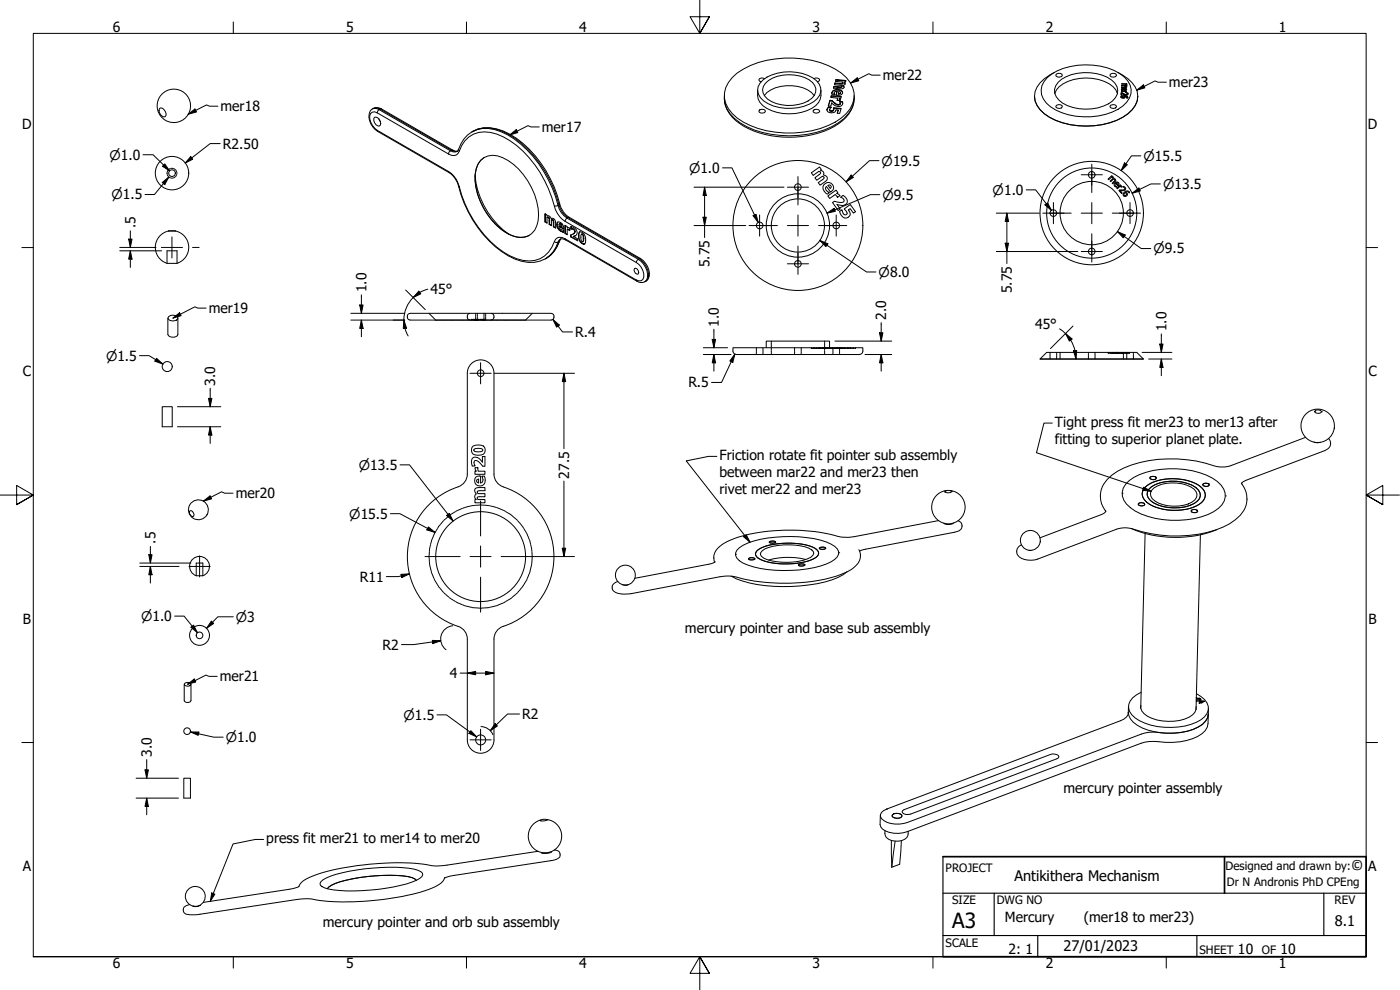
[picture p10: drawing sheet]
<svg xmlns="http://www.w3.org/2000/svg" width="420mm" height="297mm" viewBox="0 0 420 297" stroke-linecap="round" stroke-linejoin="round" font-family="sans-serif">
<defs><g id="words">
<text font-size="6.3" x="285.8" y="278.5">A3</text>
<g font-size="4.4">
<text x="405.5" y="261">©</text>
<text x="304.5" y="264.3">Antikithera Mechanism</text>
<text x="400.6" y="277.8">8.1</text>
<text x="319.2" y="285.4">27/01/2023</text>
</g>
<g font-size="4.2">
<text x="33.9" y="9.6">6</text>
<text x="103.8" y="9.6">5</text>
<text x="173.9" y="9.6">4</text>
<text x="243.8" y="9.6">3</text>
<text x="313.9" y="9.6">2</text>
<text x="383.8" y="9.6">1</text>
<text x="265" y="24.1">mer22</text>
<text x="350.8" y="26.2">mer23</text>
<text x="66.2" y="33.4">mer18</text>
<text x="6.6" y="38.7">D</text>
<text x="162.6" y="39.6">mer17</text>
<text x="410.5" y="38.7">D</text>
<text x="66.9" y="44.6">R2.50</text>
<text x="40.6" y="68.4" transform="rotate(-90 40.6 68.4)">.5</text>
<text x="213" y="80.2" transform="rotate(-90 213 80.2)">5.75</text>
<text x="110" y="87.7" transform="rotate(-90 110 87.7)">1.0</text>
<text x="129.2" y="88.1">45°</text>
<text x="303.7" y="88" transform="rotate(-90 303.7 88)">5.75</text>
<text x="62.7" y="94">mer19</text>
<text x="266" y="96" transform="rotate(-90 266 96)">2.0</text>
<text x="172.6" y="101.1">R.4</text>
<text x="215.8" y="98" transform="rotate(-90 215.8 98)">1.0</text>
<text x="310.6" y="98.6">45°</text>
<text x="350.1" y="99.4" transform="rotate(-90 350.1 99.4)">1.0</text>
<text x="6.8" y="112.9">C</text>
<text x="410.7" y="112.9">C</text>
<text x="64.6" y="115.7" transform="rotate(-90 64.6 115.7)">3.0</text>
<text x="206.6" y="116.2">R.5</text>
<text x="316.6" y="128.1">Tight press fit mer23 to mer13 after</text>
<text x="316.6" y="133.1">fitting to superior planet plate.</text>
<text x="170.8" y="143.6" transform="rotate(-90 170.8 143.6)">27.5</text>
<text x="215.9" y="138.1">Friction rotate fit pointer sub assembly</text>
<text x="215.9" y="143.1">between mar22 and mer23 then</text>
<text x="70.7" y="149.5">mer20</text>
<text x="215.9" y="148.2">rivet mer22 and mer23</text>
<text x="46.7" y="163.1" transform="rotate(-90 46.7 163.1)">.5</text>
<text x="108" y="174.5">R11</text>
<text x="6.9" y="187.2">B</text>
<text x="205.6" y="189.9">mercury pointer and base sub assembly</text>
<text x="410.7" y="187.2">B</text>
<text x="114.8" y="195">R2</text>
<text x="135" y="203.5">4</text>
<text x="66" y="204.5">mer21</text>
<text x="156.7" y="215.8">R2</text>
<text x="45.6" y="227.1" transform="rotate(-90 45.6 227.1)">3.0</text>
<text x="319.2" y="237.9">mercury pointer assembly</text>
<text x="79.9" y="253.1">press fit mer21 to mer14 to mer20</text>
<text x="6.8" y="261.4">A</text>
<text x="410.6" y="261.4">A</text>
<text x="96.9" y="278">mercury pointer and orb sub assembly</text>
<text x="301.6" y="276.6">Mercury</text>
<text x="325.3" y="276.6">(mer18 to mer23)</text>
<text x="302.7" y="286.3">2: 1</text>
<text x="371.5" y="286.2">10</text>
<text x="384.3" y="286.2">10</text>
<text x="33.9" y="290.5">6</text>
<text x="103.8" y="290.5">5</text>
<text x="173.9" y="290.5">4</text>
<text x="243.8" y="290.5">3</text>
<text x="313.9" y="290.5">2</text>
<text x="383.8" y="290.5">1</text>
</g>
<g font-size="4">
<text x="32.9" y="47.9">⌀1.0</text>
<text x="206.8" y="51.8">⌀1.0</text>
<text x="264.6" y="49.7">⌀19.5</text>
<text x="343.2" y="48.2">⌀15.5</text>
<text x="33.4" y="59.8">⌀1.5</text>
<text x="264.8" y="59.9">⌀9.5</text>
<text x="297.9" y="58.4">⌀1.0</text>
<text x="349" y="56.7">⌀13.5</text>
<text x="346.2" y="76.1">⌀9.5</text>
<text x="263.7" y="83.1">⌀8.0</text>
<text x="31.8" y="108.2">⌀1.5</text>
<text x="107.7" y="140.9">⌀13.5</text>
<text x="104.8" y="155.6">⌀15.5</text>
<text x="42.3" y="186.3">⌀1.0</text>
<text x="70.8" y="186.5">⌀3</text>
<text x="121.1" y="215.9">⌀1.5</text>
<text x="67.8" y="222.7">⌀1.0</text>
</g>
<g font-size="3.5">
<text x="283.8" y="261.7">PROJECT</text>
<text x="367.8" y="261">Designed and drawn by:</text>
<text x="368.2" y="266">Dr N Andronis PhD CPEng</text>
<text x="285.8" y="271.3">SIZE</text>
<text x="299.1" y="271.3">DWG NO</text>
<text x="400.5" y="271.3">REV</text>
<text x="283.8" y="284">SCALE</text>
<text x="360" y="286.2">SHEET</text>
<text x="378.7" y="286.2">OF</text>
</g>
</g></defs>
<!-- layer: Hidden (ANSI) -->
<g fill="none" stroke="#000" stroke-width=".3">
<path d="M50.2 51.7v.6M50.2 52.4l.3 .5M50.5 51l-.3 .5M50.6 53.1l.5 .3M51.1 50.6l-.5 .3M51.3 53.4h.6M51.3 50.5h.6M52.1 50.6l.5 .3M52.6 53.1l-.5 .3M52.7 51l.3 .5M53 52.4l-.3 .6M53.1 51.7v.6"/>
<path d="M50.1 75.7v.6M50.1 76.4v.6M50.1 77.2v.6M50.1 78v.6M50.1 78.7v.3M50.4 75.3h-.3v.3M50.5 75.3h.6M51.3 75.3h.6M52.1 75.3h.6M52.8 75.3h.3v.3M53.1 75.7v.6M53.1 76.4v.6"/>
<path d="M53.1 77.2v.6M53.1 78v.6M53.1 78.7v.3M128.7 94l.2 .2M129 94.3l.5 .4M129.5 94.8l.5 .4M130 95.3l.4 .4M130.6 95.8l.1 .2M130.7 96h.1M130.7 96h.4M131.2 96h.6M132 96h.5"/>
<path d="M132.7 96h.6M133.4 96h.6M134.2 96h.6M135 96h.6M135.7 96h.6M136.4 96h.6M137.2 96h.6M138 96h.6M138.7 96h.6M139.4 96h.6M140.2 96h.6M140.9 96h.7"/>
<path d="M141.5 95.8h.1M141.5 96h.1M141.7 95.8v.1M141.7 96h.1M141.8 95.8h.5M142.2 95.8v.1M142.2 96h.1M142.2 96h-.5M142.4 95.8v.1M142.4 96h.1M142.5 95.9h.5M142.5 96h.5"/>
<path d="M142.5 95.8v.1M142.5 96h.1M142.7 95.8v.1M142.7 96h.1M142.7 94v.3M142.7 94.4v.5M142.7 95.1v.5M142.7 95.7v.3M142.9 95.8v.1M142.9 96h.1M143 95.8v.1M143 96h.1"/>
<path d="M143.3 95.8h.5M143.3 94v.3M143.3 94.4v.5M143.3 95.1v.5M143.3 95.7v.3h.5M143.4 95.8v.1M143.4 96h.1M143.5 95.8v.1M143.5 96h.1M143.6 95.8v.1M143.6 96h.1M143.9 96h.6"/>
<path d="M144 95.8h.7M144.2 95.8v.1M144.2 96h.1M144.6 95.8v.1M144.6 96h.1M144.8 96h.1M144.9 95.8v.1M144.9 96h.1M145.2 95.7l.1 .3h-.6M145.2 94v.3M145.2 94.4v.5M145.2 95.1v.5"/>
<path d="M145.3 95.8l-.5 .1M145.4 95.8v.1M145.4 96h.1M145.5 95.8l.1 .1M145.5 96h.5M145.5 95.8v.1M145.5 96h.1M145.6 96h.1M145.8 94v.3M145.8 94.4v.5M145.8 95.1v.5M145.8 95.7v.3"/>
<path d="M146.2 96h.6M146.9 96h.6M147.7 96h.6M148.5 96h.6M149.2 96h.6M149.9 96h.6M150.7 96h.6M151.4 96h.7M152.2 96h.6M153 96h.5M153.7 96h.6M154.4 96h.6"/>
<path d="M155.2 96h.6M156 96h.5M156.7 96h.6M157.4 96h.3M157.7 96h.1M157.9 95.8l-.2 .2M158.5 95.3l-.5 .4M159 94.8l-.5 .4M159.4 94.3l-.4 .4M159.7 94l-.1 .2M227 104.3v.3M227 104.8v.5"/>
<path d="M227 105.4v.5M227 106.1v.3M229 104.3v.3M229 104.8v.5M229 105.4v.5M229 106.1v.3M231.5 102.3v.4M231.5 102.8v.7M231.5 103.6v.7M231.5 104.4v.7M231.5 105.2v.7M231.5 106v.4"/>
<path d="M238.5 104.3v.3M238.5 104.8v.5M238.5 105.4v.5M238.5 106.1v.3M240.5 104.3v.3M240.5 104.8v.5M240.5 105.4v.5M240.5 106.1v.3M243.5 104.3l.2 .2M243.9 104.5h.3M244.1 104.3v.2M244.4 104.5h.3"/>
<path d="M244.6 104.3v.2M245.1 104.3l-.2 .2M245.1 104.5h.2M245.6 104.3v.2M245.8 104.3v.2h-.4M246 104.3v.2l.1-.2M246.1 104.5h.4M246.3 104.3v.2M246.5 104.3v.2M246.6 104.5h.5M246.8 104.3v.2M246.9 104.3v.2"/>
<path d="M247.1 104.3v.2M247.2 104.5h.3M247.3 104.3v.2M247.4 104.3v.2M247.5 102.3v.4M247.5 102.8v.7M247.5 103.6v.7M247.5 104.4v.7M247.5 105.2v.7M247.5 106v.4M247.7 104.5h.3M247.7 104.3v.2"/>
<path d="M247.9 104.3v.2M248 104.3v.2M248.1 104.5h.5M248.3 104.3v.2M248.5 104.3v.2M248.8 104.5h.5M248.8 104.3v.2M248.9 104.3v.2M249 104.3v.2M249.2 104.3v.2M249.3 104.3v.2M249.5 104.3v.2"/>
<path d="M249.9 104.3v.2M250 104.3v.3M250 104.8v.5M250 105.4v.5M250 106.1v.3M250.2 104.3v.2h-.7M250.4 104.3v.2h.6l.1-.2M250.7 104.3v.2M250.9 104.3v.2M251.2 104.3v.2h.3v-.2M251.3 104.3v.2M251.5 104.3v.2"/>
<path d="M251.5 104.5h.2M252 104.3v.3M252 104.8v.5M252 105.4v.5M252 106.1v.3M252.1 104.3v.2M252.2 104.3l-.1 .2h-.3M252.3 104.3v.2h.6M252.7 104.3v.2M252.8 104.3v.2M253 104.3v.2M253.2 104.5h.8"/>
<path d="M253.4 104.3v.2M253.6 104.3v.2M254.2 104.5h.6M254.3 104.3v.2M254.6 104.3v.2M255 104.5h.6M255.1 104.3v.2M255.7 104.5h.6M256.1 104.3v.2M256.8 104.3l-.3 .2M315.1 105.7v.3M315.1 106.1v.6"/>
<path d="M315.1 106.8v.5M315.1 107.5v.2M317.1 105.7v.3M317.1 106.1v.6M317.1 106.8v.5M317.1 107.5v.2M318.1 105.7v.3M318.1 106.1v.6M318.1 106.8v.5M318.1 107.5v.2M326.6 105.7v.3M326.6 106.1v.6"/>
<path d="M326.6 106.8v.5M326.6 107.5v.2M328.6 105.7v.3M328.6 106.1v.6M328.6 106.8v.5M328.6 107.5v.2M332.6 105.7v.2h.3M332.7 105.7v.2M333.2 105.7l-.2 .2M333.3 105.9h.2M333.3 105.7v.2M333.6 105.7v.2h.5l-.1-.2"/>
<path d="M333.7 105.7v.2M333.8 105.7v.2M333.9 105.7v.2M334.1 105.7v.2M334.2 105.9h.2M334.3 105.7v.2M334.6 105.7l-.1 .2M334.8 105.7v.2M334.9 105.7l-.2 .2M334.9 105.7v.2h.6v-.2M335 105.7v.2M335.2 105.7v.2"/>
<path d="M335.3 105.7v.2M335.6 105.7v.2h.5v-.2M335.8 105.7v.2M335.9 105.7v.2M336 105.7v.2M336.1 105.7v.2M336.3 105.7v.2h.4l-.1-.2M336.4 105.7v.2M336.6 105.7v.2M336.8 105.7v.2M336.8 105.9h.1M336.8 105.9h.6"/>
<path d="M337 105.7v.2M337.1 105.7v.3M337.1 106.1v.6M337.1 106.8v.5M337.1 107.5v.2M337.2 105.7v.2M337.6 105.7v.2M337.8 105.7v.2h-.3M338 105.9h.2M338.1 105.7l.1 .3M338.2 106.1v.6M338.2 106.8v.5"/>
<path d="M338.2 107.5v.2M338.3 105.9h.2M338.4 105.7v.2M338.6 105.9h.2M338.8 105.9h.1M338.8 105.7v.2M339 105.9h.1M339 105.7v.2M340.1 105.7v.3M340.1 106.1v.6M340.1 106.8v.5M340.1 107.5v.2"/>
<path d="M130.5 159.9l-.2 .5M130.9 159.2l-.3 .6M131.3 158.6l-.3 .5M131.7 157.9l-.3 .6M132.2 157.4l-.5 .4M132.6 156.8l-.4 .5M133.1 156.2l-.4 .5M133.6 155.7l-.4 .4M134.2 155.2l-.4 .4M134.8 154.8l-.5 .3M135.4 154.3l-.5 .4M136 153.9l-.5 .3"/>
<path d="M136.7 153.5l-.6 .3M137.3 153.1l-.5 .3M138 152.9l-.5 .2M138.7 152.6l-.6 .2M139.4 152.3l-.5 .2M140.1 152.1l-.6 .2M140.8 151.9l-.5 .1M141.6 151.8l-.6 .1M142.3 151.7h-.6M143 151.6h-.5M143.8 151.5l-.6 .1M143.9 151.5h.6"/>
<path d="M144.7 151.5l.6 .1M145.5 151.6h.5M146.2 151.7h.6M146.9 151.8l.6 .1M147.7 151.9l.6 .1M148.4 152.1l.6 .2M149.1 152.3l.5 .2M149.8 152.6l.6 .2M150.5 152.9l.5 .2M151.2 153.1l.5 .3M151.8 153.5l.5 .3M152.4 153.9l.6 .3"/>
<path d="M153.1 154.3l.5 .4M153.7 154.8l.4 .3M154.3 155.2l.4 .4M154.9 155.7l.4 .4M155.4 156.2l.3 .5M155.9 156.8l.4 .5M156.3 157.4l.4 .4M156.8 157.9l.3 .6M157.2 158.6l.3 .5M157.6 159.2l.3 .6M158 159.9l.2 .5M58.9 169.4v.6"/>
<path d="M58.9 170.2v.6M58.9 170.9v.6M58.9 171.7v.6M58.9 172.5v.2M59.1 168.9h-.2v.3M59.3 168.9h.5M59.9 168.9h.6M60.6 168.9h.3v.3M60.9 169.4v.6M60.9 170.2v.6M60.9 170.9v.6M60.9 171.7v.6"/>
<path d="M60.9 172.5v.2M128.7 167.1l.1 .6M128.8 167.8l.1 .6M128.8 166.3l-.1 .6M128.9 168.6v.5M128.9 165.6l-.1 .6M128.9 164.8v.6M128.9 169.3l.1 .6M129 164.1l-.1 .6M129.1 170l.1 .6M129.2 170.8l.2 .6M129.2 163.4l-.1 .5"/>
<path d="M129.4 162.6l-.2 .6M129.5 171.5l.1 .6M129.6 161.9l-.1 .6M129.7 172.2l.2 .5M129.9 161.2l-.2 .6M130 172.9l.2 .5M130.2 160.6l-.2 .5M130.3 173.6l.2 .5M130.6 174.3l.3 .5M131 174.9l.3 .5M131.4 175.5l.3 .6M131.7 176.2l.5 .4"/>
<path d="M132.2 176.7l.4 .5M132.7 177.3l.4 .4M133.2 177.9l.4 .4M133.8 178.4l.4 .4M134.3 178.8l.5 .4M134.9 179.4l.5 .3M135.5 179.8l.5 .3M153 179.8l-.6 .3M153.6 179.4l-.5 .3M154.1 178.8l-.4 .4M154.7 178.4l-.4 .4M155.3 177.9l-.4 .4"/>
<path d="M155.7 177.3l-.3 .4M156.3 176.7l-.4 .5M156.7 176.2l-.4 .4M157.1 175.5l-.3 .6M157.5 174.9l-.3 .5M157.9 174.3l-.3 .5M158.2 173.6l-.2 .5M158.3 160.6l.2 .5M158.5 172.9l-.2 .5M158.6 161.2l.2 .6M158.8 172.2l-.2 .5M158.9 161.9l.1 .6"/>
<path d="M159 171.5l-.1 .6M159.1 162.6l.1 .6M159.2 170.8l-.1 .6M159.3 163.4l.1 .5M159.4 170l-.1 .6M159.4 164.1l.2 .6M159.6 169.3l-.2 .6M159.6 164.8v.6M159.6 165.6l.1 .6M159.6 168.6v.5M159.7 166.3v.6M159.7 167.8l-.1 .6"/>
<path d="M159.7 167.1v.6M136.1 180.2l.6 .3M136.8 180.5l.5 .3M137.5 180.9l.5 .2M138.1 181.2l.6 .2M138.9 181.5l.5 .2M139.5 181.8l.6 .1M140.3 181.9l.5 .2M141 182.1l.6 .1M141.7 182.3l.6 .1M142.5 182.4h.5M143.2 182.4h.6"/>
<path d="M143.9 182.5h.6M145.3 182.4h-.6M146 182.4h-.5M146.8 182.3l-.6 .1M147.5 182.1l-.6 .1M148.3 181.9l-.6 .2M149 181.8l-.6 .1M149.6 181.5l-.5 .2M150.4 181.2l-.6 .2M151 180.9l-.5 .2M151.7 180.5l-.5 .3M152.3 180.2l-.5 .3"/>
</g>
<!-- layer: Visible (ANSI) -->
<g fill="none" stroke="#000" stroke-width=".3">
<path d="M47.8 32.6l.4-.2a1.84 1.84 0 0 1 1.4 2.6 1.77 1.77 0 0 1-1.8-2.4zM112.4 35.2a1.77 1.77 0 0 1 1.7 2.4l-.3 .2a1.84 1.84 0 0 1-1.4-2.6zM113.7 35.6l.5 .9M217.4 28.7a9.2 9.2 0 0 0 4.6 8.4 29.2 29.2 0 0 0 28.4 .8 10.2 10.2 0 0 0 6-9.2M219.8 23.3a23.1 23.1 0 0 1 15.7-5.9 25.1 25.1 0 0 1 18.5 5.9 7.3 7.3 0 0 1 0 10.8 23.4 23.4 0 0 1-15.7 5.8 27.5 27.5 0 0 1-17.1-4.5 7.7 7.7 0 0 1-2.6-10.6zM227.4 27a5.4 5.4 0 0 0 4.2 6.2 14.2 14.2 0 0 0 13.2-1.5 4.9 4.9 0 0 0 1.6-4.7M228 33l1.2-.2 .4 .3 .1 .4a1.12 1.12 0 0 1-1.9-.2zM228.9 24a13.8 13.8 0 0 1 16.2 .2 3.8 3.8 0 0 1-.9 6.3 14.4 14.4 0 0 1-15-.2 3.8 3.8 0 0 1-.3-6.3zM229.4 28.7a9.4 9.4 0 0 1 8.3-3 8.8 8.8 0 0 1 6.6 3M229.5 23.6a1.14 1.14 0 0 0-1.7 .4l.1 .3 .5 .2M229.7 25a11.4 11.4 0 0 1 13.1-1.1 3.2 3.2 0 0 1 .8 5.6 11.8 11.8 0 0 1-13.2 .2 3.1 3.1 0 0 1-.7-4.7zM244.3 23.6a1.17 1.17 0 0 1 1.7 .4l-.7 .5"/>
<path d="M244.3 33a1.07 1.07 0 0 1 1.7 .5 1.16 1.16 0 0 1-2-.2zM248.7 32.2l-.5 .9M248.7 32.1a.91 .91 0 0 0-.5 .8 .91 .91 0 0 0 .6 .8 1.29 1.29 0 0 0 2.1-.8l.6 .1M248.7 32.2v-.1l.8 .1-.5 .6 .1 .3M248.7 32.2l.7 .1M249 32.9l.1 .4M249.1 30.1l-.5 1.7 .7 .1 .3-1a2.31 2.31 0 0 0 3.1 .7l.2-.4v-.7M249.1 33.1v.2M249.5 28.9l3 .1-.2 .5h-.4l.3 .5M249.5 28.7l-.2 .5 2 .2 .1 .4M249.7 30.2l-.6-.1-.5 1.7M249.7 30.2v.1h-.6"/>
<path d="M249.7 30.2l.9 .7 .9 .5 .7-.3-.2-.7M249.7 30.3a2.06 2.06 0 0 0 2.4 1.1l.1-.5M250.2 32.6l-.3 .7h-.8M250.2 32.3l2.2 .2-.4 1.5h-.8l.3-1-.2 1M250.3 25.9l2.1 .3zM250.3 26.1l-.1 .3M250.3 28l.1 .5M250.4 28.2l.1 .3-.8-.1a1.3 1.3 0 0 1 .4-1.4 1.3 1.3 0 0 1 1.4-.1l1.1 .3 .3 .3a1.31 1.31 0 0 1-2 1.1l.3-1.2-.3 1.2M250.6 24.9l-.2 .5 2.2 .2v.3M250.6 25l2.1 .2M250.9 23.9l-.2 .5 2.2 .2v.3l-.2 .1M250.9 24l-.1 .4"/>
<path d="M251.2 27.4l-.8 .2v.8M251.4 29.9l-.1 .2M251.4 29.8l-.2 .2M251.4 29.7v.2M251.8 27.5l.5 .2-.2 .4h-.5zM251.9 29.5l.2 .7-.9-.1M252 30.5h.9v.6M252.1 30.6l.8 .1M252.3 27.8l-.2 .4-.5 .1v-.2M252.4 32.7l-2.2-.2v-.2l-.3 .9-.8-.1M252.4 29.2l-2.9-.3-.1 .3M252.6 25.9l-.2 .2"/>
<path d="M252.6 25.9l-.2 .3M252.7 25l-2.1-.1-.1 .5M252.7 25v.2M252.9 27.8a1.99 1.99 0 0 0-3.2 .1l-.1 .2M252.9 24.8l-.2 .4M253 25.6l.3 .6a1.05 1.05 0 0 1-1.2 .5l-2-.3 .2-.5M253 25.6l.4 .6M253.4 24.7l.3 .5-.7 .4M253.8 24.3l-2.9-.3v-.1l3 .3-.2 .5h-.3l.3 .5M310.5 28.9a7.5 7.5 0 0 0 4.5 6.3 24.2 24.2 0 0 0 21.9 0 8 8 0 0 0 4.6-6.3M310.5 28.9h.1M314.3 23.3a17.6 17.6 0 0 1 13.7-3.8 14.6 14.6 0 0 1 10.4 4.7 5.2 5.2 0 0 1-1.4 7.6 20.2 20.2 0 0 1-21.7 .2 5.4 5.4 0 0 1-1-8.7z"/>
<path d="M316.4 21.7a10.9 10.9 0 0 0-5.8 5.8 7.1 7.1 0 0 0 4.4 7.7 24.2 24.2 0 0 0 21.9 0 7.1 7.1 0 0 0 4.4-7.7 10.1 10.1 0 0 0-5.8-5.8M316.6 28.1a6.1 6.1 0 0 1 3.9-3.7 14.1 14.1 0 0 1 13.6 1.6l.8 1 .5 1.1M317.1 22.2l1.2-.2 .4 .3 .1 .4a1.12 1.12 0 0 1-1.9-.2zM317.1 31.6l1.2-.2 .4 .3 .1 .3a1.1 1.1 0 0 1-1.9-.1zM317.5 24.7a13.8 13.8 0 0 1 14.8-1.5 4.6 4.6 0 0 1 3 5 6.3 6.3 0 0 1-4.1 3.6 13.7 13.7 0 0 1-13.4-1.8 3.5 3.5 0 0 1-.3-5.3zM333.4 31.6l1.2-.2 .4 .3 .1 .3a1.1 1.1 0 0 1-2-.1zM333.4 22.2l1.2-.2 .4 .3 .1 .4a1.12 1.12 0 0 1-2-.2zM336.5 28v.5h.2v-.5l.5 .3a.91 .91 0 0 0 1.3-.1v-.3v.2M336.5 27.8l.3 .2M336.5 28h.3M336.5 28v.5M336.5 27.4l1.5-.1-.2 .2 .2 .3"/>
<path d="M336.5 27.3l1.1 .2 .2 .2M336.6 29.1l.8 .1M336.6 29.1l.2 .3M336.7 25.3v-.2h1.5l-.2 .3M336.7 25.7l1.1 .1 .1 .2M336.7 25.6h1.2v.2M336.7 25.1v.2h1.1l.2 .2M336.7 28.9h1.2l.3 .3M336.7 28.9l-.1 .2M336.8 26.8l.1 .3-.3-.1a.79 .79 0 0 1 .7-.7 .79 .79 0 0 1 .8 .5M336.8 26.8v.2M336.8 28.9l-.4 .3"/>
<path d="M336.8 28l.9 .5M336.8 27.8l1.1 .5 .4-.1-.1-.3h.3M337 26.6l-.5 .3M337.4 28.9l.1 .2M337.5 29.1l-.2 .3M337.5 29l-.1 .4M337.5 26.6l-.7 .2M337.7 27.5l.3 .3-.2-.1M337.7 29.2l-.1-.3 .1 .2a.64 .64 0 0 1-.7 .4 .64 .64 0 0 1-.5-.6l.9-.2a.85 .85 0 0 1 1.1 .5M337.8 27h-.3M337.8 27.7v.1M337.8 26.7l.3 .2"/>
<path d="M337.8 26.6l-.3-.1v.7M337.8 25.3l.4 .2-.3 .2M337.8 26.6l.1 .2M337.9 26.8l-.1 .3M337.9 25.7l.3 .4M337.9 26v.2l-1.3-.1M337.9 25.7l.3 .3-.2 .2h-1.4M337.9 26l-.1 .1M338 25.5l-.2 .3M338 25.5l-.1 .1M338 28.9l.5 .4M338 25.4l.2 .2"/>
<path d="M338.1 26.8l-.2 .3h-.6v-.6v.6M338.2 29.2v.2l.3-.2M338.2 29.4h.1M338.2 29.2v.2M338.3 28.1l-.2 .4M338.3 28.1h.2M338.5 28.1v.2M341.5 28.9h.1M137.2 45.5l.2-.3a9.2 9.2 0 0 1 11.7-6.5 26.9 26.9 0 0 1 14.7 12.5 45.3 45.3 0 0 1 4.6 11.2l.7 1.2 1.3 1.3 21.8 12.7a5.2 5.2 0 0 1 2.3 6.1l-.7 .7a2.36 2.36 0 0 1-2.7 0l-21.3-12.4-1-.3-.7 .1M137.3 45.3l-.6 .1-.9-.4-21.3-12.3a2.48 2.48 0 0 0-2.7 0 2.48 2.48 0 0 0-1.1 2.5 5.8 5.8 0 0 0 2.7 4.2l21.4 12.4a7 7 0 0 1 2.8 4.1 34 34 0 0 0 15 20.9 11.1 11.1 0 0 0 11.4 .7 12.5 12.5 0 0 0 4.3-5.8M142.6 52.6a24.5 24.5 0 0 0 10.2 17.7M144.2 48.2a5.4 5.4 0 0 1 6.7-.9 20.1 20.1 0 0 1 10.6 18.9 5.3 5.3 0 0 1-7.4 4.7 19.7 19.7 0 0 1-11.2-14.5 9.9 9.9 0 0 1 1.3-8.2z"/>
<path d="M145.3 47.2a6.7 6.7 0 0 0-2.7 6.7 20.6 20.6 0 0 0 10.7 16.7 6.4 6.4 0 0 0 5.5 0M243.5 51.8l2.5-1.7 .5 .8-.2 .2a.99 .99 0 0 1 .8 1.4l.6 .2a.95 .95 0 0 1 .6 .9 .95 .95 0 0 1-.6 .8l-1.6 1.2-.5-.8 1.5-1.1 .3-.4-.2-.2-.4-.2-1.7 1.2-.5-.8 1.7-1.2-.1-.5-.4-.2-1.7 1.2zM247.1 55.6a1.56 1.56 0 0 1 2.5-.5 1.56 1.56 0 0 1-.3 2.5l-1.3-1.6a.77 .77 0 0 0 0 1.1l.9 .7-.6 .4a2.25 2.25 0 0 1-1.2-2.6zM248.5 58.8l2.4-1.7 .6 .7-.4 .3 1 .6-.8 .5-.6-.8-1.7 1.1zM248.5 55.6l.5-.1 .3 .2 .2 .5-.3 .3zM332.6 53.7l1.1-1 .1 .3 .4 .2 .1 .4 .4 .2 .1 .5-.9 .8-.1-.1 .8-.9-.1-.2-.4-.2-.8 .8-.1-.2 .8-.8v-.2l-.4-.1-.9 .7zM334.6 54.8a.65 .65 0 0 1 1.1 0 .65 .65 0 0 1-.2 1l-.7-.8-.1 .8 .5 .2-.4 .1a.7 .7 0 0 1-.2-1.3zM334.9 54.9h.6v.6zM335.2 56.5l1.1-1.1 .1 .3-.1 .1 .5 .2-.2 .2-.5-.2-.8 .7zM336 57a1.24 1.24 0 0 0 1.6-.4l-.6-.5 .2-.2 .7 .7a1.35 1.35 0 0 1-1.8 .6l.7 .7-.2 .2-.8-.9zM337.4 57.6a.94 .94 0 0 1 1.6 .1l-.2 .2-.5-.4-.5 .2 .4 .2a.65 .65 0 0 1-.4 1.1 .65 .65 0 0 1-.7-1zM337.6 57.9l.5 .3-.5 .5-.3-.3z"/>
<path d="M50.6 69.3h2zM50.6 69.3a5 5 0 0 0-4 4.7 5 5 0 0 0 3.5 5h3a5 5 0 0 0 3.5-5 5 5 0 0 0-4-4.7M163.7 64.2l-.2 2.4v-2.5l.7 .4v.3h.6l.6 .8a1.1 1.1 0 0 1 1.4 1.2v1.6l-.7-.3M163.7 66.5l.5 .3M164.2 65.2l.6 .4M164.9 65.5l-.3-.3h-.4v1.8l-.7-.4M164.9 65.5l-.1 1.8v-1.7M164.9 65.5l-.1 .1M164.9 67.3l.6 .2M165.5 66l.5 .3M166 66.3l.1 1.8M166.1 68.1l.7 .2"/>
<path d="M166.2 66.2l-.3-.3-.4 .1v1.7l-.7-.4M166.2 66.2v1.8M166.2 66.2l-.2 .1M167.5 66.6a2.12 2.12 0 0 0 1.5 3 2 2 0 0 1-1.6-3 1.8 1.8 0 0 1 1.8 2.2l-1.5-.9 1.5 .7M167.7 67.9l.4 .8 1.1 .4v.6l-.4-.1M167.9 67.2l.6 .1 .2 .5-.2 .1-.8-.4 .2-.3h.2l.4 .7M169 69.6h.2M169.7 67.7l-.2 2.3v-2.4l.7 .4v.4h.8l-.1 .7M169.7 70l.5 .3M170.2 68.8l.8 .3M171 69l-.8-.2v1.6l-.7-.4M171.4 71l2 1.1"/>
<path d="M171.4 68l-.1 .7v-.7a1.67 1.67 0 0 1 1.6 .9 1.67 1.67 0 0 1-.2 1.8l-.6 .2M171.4 68.6l-.1 .1M171.5 68.7l.3-.1-.4 .1M171.7 68.7a.8 .8 0 0 1 .7 1.2l-1.2 .6v.6l.2-.6M171.8 68.6a.85 .85 0 0 1 .8 1.2l-.6 .4M172.8 70.7l-.7 .2 1.3 .8v.5l-2.2-1.1M174 69.5a2.47 2.47 0 0 0 1.5 3.7 1.91 1.91 0 0 1-1.9-2.4l.3-1.1a1.82 1.82 0 0 1 1.9 2.3l-.3 1.2M174.5 70.3a1.81 1.81 0 0 1 .4 2.2 1.81 1.81 0 0 1-.4-2.2zM174.5 70.3l.3-.1a2.05 2.05 0 0 1 .1 2.3M249.9 60.8l.5-.4 .8 .2a1.54 1.54 0 0 0 2.2-.4l-.2-.4-.9-.7 .7-.5a1.55 1.55 0 0 1 1.3 1.5 1.55 1.55 0 0 1-1.1 1.5l-2-.3 1 1.4-.7 .4zM252 63.4l.7-.4a1.28 1.28 0 0 0 1.1 1.5l.5-.5-.9-1.3 1.8-1.3 1.6 2.1-.7 .5-1-1.4-.5 .4a1.39 1.39 0 0 1 .1 2.2 1.39 1.39 0 0 1-2.2-.5zM50.4 95.4v4.9a1.73 1.73 0 0 0 3 0v-4.9"/>
<path d="M50.6 95a1.98 1.98 0 0 1 2.8 .3 1.5 1.5 0 0 1-2.4 .8l-.6-.7zM123 94.1a.99 .99 0 0 0-.8 .9 .99 .99 0 0 0 .8 1M123.1 96h42.3M123.1 94h42.3M141 94.1a.99 .99 0 0 0-.8 .9 .99 .99 0 0 0 .8 1M147.4 94.1a.78 .78 0 0 1 .8 .7M148.2 95.2a.78 .78 0 0 1-.8 .8M148.3 94.8v.4M165.5 94.1a.99 .99 0 0 1 .8 .9 .99 .99 0 0 1-.8 1M190.4 80.6l.4-.1a1.32 1.32 0 0 1 .8 1.7 1.09 1.09 0 0 1-1.1-.4 1.09 1.09 0 0 1-.1-1.2zM140.3 112v30.2a4.1 4.1 0 0 1-2.8 3.9 22 22 0 0 0-15.2 21.3 22 22 0 0 0 15.9 20.8 4 4 0 0 1 2.1 3.5v30.3a4 4 0 0 0 3.9 4 4 4 0 0 0 4.1-4v-30.2M140.3 112a4 4 0 0 1 4-4 4 4 0 0 1 4 4"/>
<path d="M148.3 112v30.2a4.1 4.1 0 0 0 2.7 3.9 22 22 0 0 1 15.2 21.3 22 22 0 0 1-15.9 20.8 4 4 0 0 0-2 3.5M221 106.3a1 1 0 0 1-1-.9v-1.1h39v1.1a1 1 0 0 1-1 .9M221 106.4h37M230 104.3v-2h19v2M312.1 107.7l2-2h27.1l2 2zM312.1 107.7h31.1M48.7 122h3v6h-3zM141.8 137.5a2.1 2.1 0 0 1 3 1.2v-1.7h.7v2.9h-.6a3.2 3.2 0 0 0-2.3-1.7 1.08 1.08 0 0 0 0 1.6h-.9a2.59 2.59 0 0 1 .1-2.3zM142 133.8a3.8 3.8 0 0 1 3.1 0 1.62 1.62 0 0 1 .3 2.1 1.62 1.62 0 0 1-1.8 .7l-1-.1a1.52 1.52 0 0 1-1.1-1.1 1.52 1.52 0 0 1 .5-1.6zM142.3 134.8l.6-.2h1.3l.7 .4-.3 .5h-1.7l-.6-.2zM391.8 131.2l-22.4 8.5a8.8 8.8 0 0 1-5.2 0 39.4 39.4 0 0 0-26.8 .7 10.6 10.6 0 0 0-7.1 7.3l-.1 .8a7.2 7.2 0 0 0 1.7 4.9M394.4 132.7l.6 .1 1.3-.1"/>
<path d="M394.5 123.5a1.29 1.29 0 0 0 2.1 .1M394.5 123.5h.1M394.5 123.5a1.19 1.19 0 0 1 2.1 .1M396.6 123.6h.1M398.7 131.6a2.18 2.18 0 0 1-1.1 3.6l-23.7 8.9-.9 .5-.4 .5M56.9 153.3a1.07 1.07 0 0 1 1.4 1.2l-.2 .4a1.11 1.11 0 0 1-1.2-1.6zM142.5 140.3h.9l.1 1.1h2v.9h-3v-.9h.5zM142.7 146.5l.9-.2h1.9v.9l-2.1 .1-.2 .3 .2 .5h2.1v.9l-2.1 .1-.2 .4 .2 .4h2.1v1h-3v-1h.4a1 1 0 0 1 .1-1.7 1.12 1.12 0 0 1-.3-1.7zM142.8 143.2l1.4-.4v2.1a.81 .81 0 0 0 .7-.9l-.3-1.1h.8a1.82 1.82 0 0 1 0 2.1 1.82 1.82 0 0 1-2 .7 1.6 1.6 0 0 1-.6-2.5zM143.2 143.9l.4-.2v1.2l-.5-.4zM281.7 156.2l-25.3 4.8a14.2 14.2 0 0 1-7.7-.8 57 57 0 0 0-28.6 1.5 8.6 8.6 0 0 0-5.8 4.8l.2 2.2M283.5 147.6h.1"/>
<path d="M285.1 147.2a5 5 0 0 1 3.8 7.5 5 5 0 0 1-8.5 .2 5 5 0 0 1 3.6-7.7M285.5 147.5a1.57 1.57 0 0 1-2 .1M285.5 147.5h.1M285.5 147.5a1.43 1.43 0 0 0-2 .1M286.2 156.9a2.69 2.69 0 0 1-3 .1M287.5 156.2a1.67 1.67 0 0 1 1.2 1.8 1.67 1.67 0 0 1-1.5 1.5l-27.5 5.3-1.7 .5M331.9 153.3a1.69 1.69 0 0 1-1.3 1.1l-18.5 7M336.8 148h.1M337.8 145.3a16 16 0 0 1 10.6-4.5 24.5 24.5 0 0 1 16.9 3.6 4.8 4.8 0 0 1 .3 8.2 23.4 23.4 0 0 1-16.6 3.3 17.6 17.6 0 0 1-10.9-4.7 4.4 4.4 0 0 1-.3-5.9zM339.5 158.6a34.4 34.4 0 0 0 25.7 .3M341.8 151a1.29 1.29 0 0 1 1.8 .4 1.24 1.24 0 0 1-2-.2zM343.7 146.2a14.7 14.7 0 0 1 13.1-1.9 7.6 7.6 0 0 1 4.6 3 2.87 2.87 0 0 1-1 3.7 15.5 15.5 0 0 1-16.1-.2 2.94 2.94 0 0 1-.6-4.6z"/>
<path d="M344.1 145.8a15.6 15.6 0 0 1 16.2 .2 3 3 0 0 1 1.4 2.8 3 3 0 0 1-1.9 2.6 16.3 16.3 0 0 1-15-.2 3.2 3.2 0 0 1-1.5-4.6zM344.7 146.9a10.7 10.7 0 0 1 9.9-2.3 7.2 7.2 0 0 1 5.5 3.2 2.6 2.6 0 0 1-1.6 3.2 13.3 13.3 0 0 1-13.2-.8 2.38 2.38 0 0 1-.6-3.3zM344.9 146.7a12.4 12.4 0 0 1 11.7-1.6 5.3 5.3 0 0 1 3.6 2.9 2.82 2.82 0 0 1-2 3.2 13.8 13.8 0 0 1-12.2-.4 2.68 2.68 0 0 1-1.1-4.1zM345.3 143.1a1.29 1.29 0 0 1 1.7 .4 1.2 1.2 0 0 1-1.9-.1zM346.2 146.5a11.5 11.5 0 0 1 12.2 .3 2.2 2.2 0 0 1-.6 3.8 11.8 11.8 0 0 1-11.2-.3 2.24 2.24 0 0 1-.4-3.8zM357.7 153a1.29 1.29 0 0 1 1.8 .4 1.24 1.24 0 0 1-2-.1zM361.1 145.1a1.29 1.29 0 0 1 1.8 .4 1.23 1.23 0 0 1-2-.1zM367.7 148.8h.1M372.6 144.9a7.5 7.5 0 0 1-1.8 11 28.1 28.1 0 0 1-16.8 4.9 44.3 44.3 0 0 1-15-2.3l-2.1-.1-1.8 .4-23.7 9a6.4 6.4 0 0 1-5.5-.7 2.13 2.13 0 0 1 .6-3.6M187.9 175.5a2.98 2.98 0 0 0 2.3-4.5 2.98 2.98 0 0 0-5.1 .1 2.98 2.98 0 0 0 2.5 4.4h.3M188.7 175.4a2.06 2.06 0 0 1-1.9 0M214.7 168.6l-1.9 .7-22.3 4.2"/>
<path d="M220.7 166.3h.1M221.9 164.3a23.8 23.8 0 0 1 13.1-3.3 27 27 0 0 1 15.5 2.9 2.19 2.19 0 0 1 0 3.9 22.3 22.3 0 0 1-10.7 3.2 34.6 34.6 0 0 1-16.8-2.1 2.75 2.75 0 0 1-1.9-3.8zM224.6 167.6a1.51 1.51 0 0 1 2 .2 1.67 1.67 0 0 1-2-.2zM227.2 165.2a14.4 14.4 0 0 1 8.7-2.2 16.3 16.3 0 0 1 9.1 1.8l.5 .6 .2 .6a3.6 3.6 0 0 1-3 2.3 23.6 23.6 0 0 1-14.9-.6l-.7-.6-.4-.6 .1-.7zM227.5 164.9a21.5 21.5 0 0 1 14.6-1.3 4.4 4.4 0 0 1 3.6 2.1 2.51 2.51 0 0 1-2.4 2.3 23.8 23.8 0 0 1-15-.1l-.9-.5-.5-.6-.2-.6zM228.8 165.3a14.9 14.9 0 0 1 9.9-1.7 8.2 8.2 0 0 1 5.4 1.9l.1 .6a3.8 3.8 0 0 1-3.1 2 19.3 19.3 0 0 1-11.9-.6l-1-1.1 .1-.6zM230.8 162.6l.4-.2a1.25 1.25 0 0 1 1.6 .3l-.3 .2a1.36 1.36 0 0 1-1.7-.3zM239.6 169.4l.3-.1a1.25 1.25 0 0 1 1.7 .3l-.3 .1a1.22 1.22 0 0 1-1.7-.3zM241.8 167.9a21.8 21.8 0 0 0-11.1 .1M245.9 164.5a1.51 1.51 0 0 1 1.9 .1 1.67 1.67 0 0 1-1.9-.1zM251.7 165.8h.1M254.3 171.5a22.4 22.4 0 0 1-11.5 4 46.6 46.6 0 0 1-21.8-1.8l-1.5-.8"/>
<path d="M257.8 164.9a4.2 4.2 0 0 1-1.9 5.6 38 38 0 0 1-18.8 4.5 58.4 58.4 0 0 1-17.6-2.1l-3.4 .1-26.7 5.1-2.6 .2a2.78 2.78 0 0 1-3.1-1.8 1.8 1.8 0 0 1 1.7-2M308.8 165.1h.7M343.7 160l-1.4 52.5M360.3 160.5l-1.4 52.4M55.3 205.3v4.9a1.17 1.17 0 0 0 2 0v-4.9M55.6 204.9l1.2-.1 .4 .2 .1 .4a1.1 1.1 0 0 1-2-.2zM338.6 213.9a2.97 2.97 0 0 1-2.3 2.3l-70.2 26.6M338.6 213.7a4.9 4.9 0 0 0 2.7 3.9 20.8 20.8 0 0 0 18.4 .5 4.9 4.9 0 0 0 2.9-3.8M338.6 213.7v.4M338.7 212l-.1 1.7M342.4 211.6a3.2 3.2 0 0 0 2 3.3 14.1 14.1 0 0 0 13.4-.4l.8-.7 .3-.9 .1-.9M342.5 207.7a5.2 5.2 0 0 0-3.8 4.7 5.5 5.5 0 0 0 3.3 3.9 20.7 20.7 0 0 0 18.5-.4 3.8 3.8 0 0 0 2.2-3.5 3.8 3.8 0 0 0-2.3-3.4l-1.3-.9"/>
<path d="M359 210.3l.3 .1h-.3M359 209.4l.4 .1h-.4M359 209.2v.1M359.2 209.5v.1M359.9 209.6l-.2-.1 .4 .2-.1 .2-1 .1M359.9 209.5l.5 .3-.5 .3-.9-.1M359.9 210.5h.1M360 210.3h-.3l.8 .5v-.2M360 210.6l.1-.2 .4 .2M360.1 210.4h1v.2M360.1 209.7l.3 .2M360.2 209.8l-.1 .2"/>
<path d="M360.3 210.9v-.2l-.5 .2h.8M360.6 210.8h.2zM361.3 210.5l-.8 .1M361.4 210.5l.1-.1-1 .4M361.4 210.3h-1.4l.1 .2M362.6 214.3a5.6 5.6 0 0 1-3.1 6.7 21.8 21.8 0 0 1-13.2 1.4l-2.6 .3-1.2 .3-70.3 26.5a8.3 8.3 0 0 1-7.3-.7l-.8-1.4 .1-2.8M362.6 214.3a5 5 0 0 1-3.1 3.9 21.2 21.2 0 0 1-13.1 1.5h-1.4l-2.4 .5-70.3 26.6a8.1 8.1 0 0 1-7.7-1.1 1.54 1.54 0 0 1 .6-2.5l.9-.4M362.7 212.6l-.1 1.7M55.2 233.5h1.9v6h-1.9zM161.5 255.4l-28.1 4.3a15.2 15.2 0 0 1-6.4-.4 82.2 82.2 0 0 0-33.2 3.6l-3 1.6-1.1 1.5M162.1 246.2h.1M164 245.9a5 5 0 0 1 4 7.3 5 5 0 0 1-8.3 .8 5 5 0 0 1 2.5-7.9"/>
<path d="M164.1 246l-.7 .3-1.3-.1M164.1 246h.1M164.1 246a1.83 1.83 0 0 0-2 .2M165.5 255.5l-.1 .3-1 .2h-1.7l-.2-.2M166.3 255a1.44 1.44 0 0 1 1.8 1.1 1.44 1.44 0 0 1-1.1 1.7l-30.8 4.9-2.8 .8M265.6 249.2a2.82 2.82 0 0 0 3.4 3.2 3.1 3.1 0 0 0 3.5-2.2l.1-.8M266.1 242.8h.1M267.5 252.2l.1 8M267.8 244.5a2.2 2.2 0 0 1 2.8 .1l.1 .3a2 2 0 0 1-3-.1zM268.6 252.4l-1 7.8M270.5 252.3l-.5 7-2.4 .9M270.9 243.2l44.3-16.8a2.17 2.17 0 0 1 2.6 .7l-.6 .6-43.9 16.5a2.14 2.14 0 0 1-2.6-.6z"/>
<path d="M57.9 271.9h.1M59.7 271.7a2.98 2.98 0 0 0 1.2-4.7 2.98 2.98 0 0 0-4.9 .5 2.98 2.98 0 0 0 2.1 4.4M59.7 271.8l-1.6 .1M59.9 271.7h.1M59.9 271.7l-.7 .3-1.3-.1M89.7 266l-2.8 .8-25.9 3.9M96.3 264.5a17.9 17.9 0 0 1 8.6-3.1 59.7 59.7 0 0 1 19.3-.6l2.1 .7 .4 .4 .2 .6a4.5 4.5 0 0 1-3.2 2.2 59.3 59.3 0 0 1-25 2.1 2.6 2.6 0 0 1-2.6-1.7zM125 264.1a6.2 6.2 0 0 0-4.2-1.3 53.1 53.1 0 0 0-20.2 2.3l-1.2 .5-1.1 1M133.5 263.3a6.8 6.8 0 0 1-4.9 3.6 80.4 80.4 0 0 1-34.7 2.9l-2.1-.2-2.9 .3-29.6 4.5-2.2 .1a1.61 1.61 0 0 1-2-2.1 2.49 2.49 0 0 1 1.8-1"/>
<circle cx="52.2" cy="31.8" r="5"/>
<circle cx="51.6" cy="52" r="5"/>
<circle cx="51.6" cy="51.9" r=".99"/>
<circle cx="239.5" cy="56.1" r=".99"/>
<circle cx="327.6" cy="52.5" r=".99"/>
<circle cx="228" cy="67.7" r=".99"/>
<circle cx="239.5" cy="67.7" r="19.5"/>
<circle cx="239.5" cy="67.7" r="8"/>
<circle cx="239.5" cy="79.2" r=".99"/>
<circle cx="239.5" cy="67.7" r="9.5"/>
<circle cx="251" cy="67.7" r=".99"/>
<circle cx="316.1" cy="63.9" r=".99"/>
<circle cx="327.6" cy="63.9" r="15.5"/>
<circle cx="327.6" cy="63.9" r="13.5"/>
<circle cx="327.6" cy="63.9" r="9.5"/>
<circle cx="327.6" cy="75.4" r=".99"/>
<circle cx="339.2" cy="63.9" r=".99"/>
<circle cx="50.2" cy="110" r="1.5"/>
<circle cx="144.3" cy="112" r=".99"/>
<circle cx="395.5" cy="127.8" r="5"/>
<circle cx="59.5" cy="153" r="2.98"/>
<circle cx="59.9" cy="169.9" r="2.98"/>
<circle cx="144.3" cy="167" r="13.5"/>
<circle cx="309.2" cy="162.1" r="2.98"/>
<circle cx="59.9" cy="190.6" r="2.98"/>
<circle cx="59.9" cy="190.6" r=".99"/>
<circle cx="56.2" cy="219.4" r=".99"/>
<circle cx="144.3" cy="222" r="1.5"/>
</g>
<!-- layer: Visible Narrow (ANSI) -->
<g fill="none" stroke="#000" stroke-width=".3">
<path d="M111.8 32.7l.6-.2 1.3 .4M112.1 32.5l.5-.2 1.4 .4M113.2 33.9l-.8-.3h-.6a2.16 2.16 0 0 0-.5 3l.5 1 1.4 1.5M113.2 39.1l.2 .3M113.2 39.1l21.4 12.4M113.2 33.9l21.4 12.3M113.7 32.9l-.5 1M113.7 32.9l21.5 12.3M114 32.7l-.3 .2M114 32.7l21.5 12.4-.3 .1M114.5 32.7h-.5M141.9 39.4a10.7 10.7 0 0 1 10.8 .9 34.9 34.9 0 0 1 15.1 21.2l-.3 .1a34.4 34.4 0 0 0-15.1-21.1 10.8 10.8 0 0 0-10.8-.9"/>
<path d="M217.4 29.5a10.3 10.3 0 0 0 6.7 8.5 31 31 0 0 0 25.5 0 10.5 10.5 0 0 0 6.8-8.5M248.2 32.8v.1M249.5 33.3v.1M249.7 27.7v.2M249.9 33.2v.1M250.2 32.8v.2M250.6 30.9v.2M251.4 29.8v.2M251.5 31.4v.1M251.5 26.9v.1M251.8 26.1v.1M252.1 25v.2"/>
<path d="M252.1 29.7v.2M252.2 31.1v.1M252.3 27.8v.2M252.6 25.9v.2M252.9 24.9v.1M336.4 29.1h.1M336.5 26.8v.1M336.6 28.8v.2M337.1 29.3v.1M337.3 28.1v.2M337.4 26.4v.2M337.4 28.7v.2"/>
<path d="M337.5 26.1v.1M337.5 29.1v.1M337.5 25.6v.2M337.8 27.7v.1M337.9 26.8v.2M337.9 26v.1M337.9 28.3v.2M338 25.5v.1M338.2 28.8v.2M338.2 28.3v.2M338.2 29.2v.2M338.3 28.2v.1"/>
<path d="M134.6 46.2a2.02 2.02 0 0 0 3.2-.8 8.1 8.1 0 0 1 11.3-5.2 29.2 29.2 0 0 1 15.5 16.5l1 2.6a11.5 11.5 0 0 0 3.1 6.5l.9 .6M134.6 51.5a7.4 7.4 0 0 1 3.2 4.5M134.6 51.5l.2 .3M135.2 45.2l1.4 .4 .6-.1M135.2 45.2l-.5 .6-.1 .4M135.8 45l-.3 .1 .6 .3h1.2M137.6 44.8l.2 .6M137.6 55.9l.2 .1M137.8 56a33 33 0 0 0 15.3 20.8 9.5 9.5 0 0 0 10.3 0 11.5 11.5 0 0 0 3.3-5 2.11 2.11 0 0 1 2.9-.1M164.6 65.2l-.1 .1M164.9 66l-.1 .1M165.9 65.9l-.1 .1"/>
<path d="M166.2 66.7l-.1 .1M166.4 72.5l.3 .2h.8M166.4 61.8l1.1-.2a6.2 6.2 0 0 0 2.6 3.8M167.2 67.3l-.1 .1M167.5 72.7a8.7 8.7 0 0 1-3.8 5M168 61.2l-.2 .3a6.2 6.2 0 0 0 2.6 3.8M168 72.2l-.5 .5M168.1 71.8l-.6 .9M168.3 71.7l-.3 .3a10.1 10.1 0 0 1-4 5.5M168.3 67.1l-.2 .1M168.4 69.3l-.1 .1M169.6 71.7l.2 .3"/>
<path d="M169.6 71.7l21.4 12.3M169.6 66.4l21.4 12.4M170.1 65.4l-.5 1M170.4 65.3l21.5 12.3-.3 .2-21.5-12.4M170.4 65.3l-.3 .1M170.8 68.9h-.2M170.9 65.2l-.5 .1M172.2 68.7l-.2 .1M172.3 70l-.2 .1M172.6 69.5h-.1M173.7 70.7l-.1 .1M174 69.6l-.1 .1"/>
<path d="M174 72.1l-.1 .1M174.8 70.2l-.1 .1M174.8 73l-.1 .1M175.2 71.5l-.2 .1M191 78.8a4.3 4.3 0 0 1 2 5l-.6 .4-1.4-.2M191 78.8l.6-1a5.5 5.5 0 0 1 2.5 6.2l-.6 .5M192.2 77.6h-.3a5.6 5.6 0 0 1 2.4 6.3l-.5 .5M191 84l.1 .4"/>
</g>
<!-- layer: Border (ANSI) -->
<g fill="none" stroke="#000" stroke-width=".3">
<path d="M70 6.6v3.4M140 6.6v3.4M210 0v10l-2.9-5h5.8l-2.9 5 2.9-5M280 6.6v3.4M350 6.6v3.4M6.6 74.3h3.4M410 74.3h3.4M0 148.5h10l-5-2.8v5.7l5-2.9-5 2.9M420 148.5h-10l5-2.8v5.7l-5-2.9 5 2.9M6.6 222.8h3.4M410 222.8h3.4M10 287v-277h400v277h-400h400"/>
<path d="M70 287v3.5M140 287v3.5M212.9 292l-2.9-5 2.9 5h-5.8l2.9-5v10M280 287v3.5M350 287v3.5"/>
</g>
<!-- layer: Title (ANSI) -->
<path d="M283 257h127v30h-127M367.5 257v11" fill="none" stroke="#000" stroke-width=".51"/>
<path d="M283 257v30M283 268h127M298.4 268v12.7M397.3 268v12.7M283 280.7h127M311.4 280.7v6.3M359.2 280.7v6.3" fill="none" stroke="#000" stroke-width=".34"/>
<!-- layer: Dimension (ANSI) -->
<g fill="none" stroke="#000" stroke-width=".3">
<path d="M42.9 46.4h3l5 4.9M48.7 54.8l2-1.7-1.3 2.3zM49.4 49.2l1.5 2.1-2.1-1.4zM50.7 53.1l-4.3 5.3h-2.9M57.2 47l.6 .8-2.2 1.1zM66.1 43.1h-3l-7.5 5.8M208.3 56.2h27M211.5 56.2l.5 2.5h-1zM211.5 56.2v15.1M216.8 50.4h2.9l7.8 16.3M255.4 52.5l.7 .7-2.2 1.4zM263.8 48.2h-2.9l-7 6.4"/>
<path d="M264 58.4h-2.8l-13 5.6M308 57h2.8l4.8 6.1M337.5 48.9l.8 .5-1.8 1.8zM339.8 58l2-1.6 .4 .9zM342.4 46.8h-2.8l-3.1 4.4M348.2 55.2h-2.8l-5.6 2.8M35.9 75.3h12.6M35.9 74.2h10.9M38.6 71.7h1l-.5 2.5zM39.1 75.3l.5 2.5h-1zM39.1 69.2v5M39.1 75.3v4.9"/>
<path d="M208.3 67.7h15.5M211 65.2h1l-.5 2.5zM226 64.7l.9-.4 .6 2.4zM246.1 72.2l2.4 .9-.6 .9zM246.1 72.2l14 9.4h2.8M248.2 64l2.1-1.5 .4 .9zM299 75.5h24.5M299 64h13M301.7 73h1l-.5 2.5zM302.2 64l.5 2.4h-1zM302.2 64v15.1M313.6 61.5l.8-.6 1.2 2.2z"/>
<path d="M335.4 69.5l2.3 1-.6 .9zM335.4 69.5l7.1 5.1h2.9M105.3 94h16.2M105.3 96h16.2M107.9 91.5h1.1l-.5 2.5zM108.5 96l.5 2.5h-1.1zM108.5 88.5v5.5M108.5 96v5M121.2 96l.8 2.5-1 .1zM121.8 87l5.8 5.9M125.7 87.4l.6 .8-2.3 1.1zM126 87.7a9.6 9.6 0 0 0-4.8 7.5 10.2 10.2 0 0 0 .6 4.2l.7 1.4"/>
<path d="M128.4 86.8l-2.4 .9M165.9 95.9l2 1.6-.9 .7zM165.9 95.9l2.9 3.7h3M214.2 98.8v5.5M263.9 99.9h1.1l-.5 2.4zM264.5 96.8v5.5M318 98.7l1.8 1.4a11 11 0 0 1 3.1 7.6M322 97.8l-6.7 6.8M41.9 106.7h2.8l4.2 2.5M47 107.5l1.9 1.7-2.4-.8zM62.6 119.5h1l-.5 2.5zM63.1 116.5v5.5"/>
<path d="M148.4 112h24M169.2 112l.6 2.5h-1.1zM169.2 112v22.6M211.1 106.4h8.3M211.1 104.3h7.3M213.7 101.8h1.1l-.6 2.5zM214.2 106.4l.6 2.5h-1.1zM214.2 106.4v5M220.6 106.2l-.7 2.5-.9-.4zM220.6 106.2l-4.1 8.6h-3M250.6 102.3h17M259.6 106.4h8"/>
<path d="M264.5 106.4l.5 2.5h-1.1zM264.5 106.4v5M319.8 100.1l1.9 1.6-.8 .6zM322.2 105.3l.9-.1-.2 2.5zM342.8 105.7h8.9M344.7 107.7h7M348.1 103.2h.9l-.5 2.5zM348.5 107.7l.5 2.5h-.9zM348.5 100.2v5.5M348.5 107.7v5M53.3 128h13M53.3 122h13"/>
<path d="M63.1 128l.5 2.5h-1zM63.1 128v5M120.1 139.5h2.8l13.1 16.8M117.2 154.1h2.8l10.6 5.7M128.6 158.1l2 1.7-2.5-.8zM134 154.7l.8-.7 1.2 2.3zM169.2 144.3v22.7M42 168.9h15.3M42 170h11.7M44.7 166.4h.9l-.5 2.5zM45.1 170l.5 2.5h-.9zM45.1 163.9v5"/>
<path d="M45.1 170v4.9M120.3 172.3l2.6-.1-2.3 1.1zM122.9 172.2l-3.3 .8h-3.6M160.9 167h11.5M168.7 164.5h1.1l-.6 2.5zM52.4 184.9h2.8l4.1 5M57.3 188.2l.8-.6 1.2 2.3zM63.4 186.4l.7 .7-2.1 1.4zM70 185.1h-4.6l-3.4 3.4M129.8 192.1l2.5 .2-2.4 .8zM132.3 192.3l-8.2 1.1h-3.6M135.9 187.7a4 4 0 0 0-3.5 2.9 4 4 0 0 0 1.5 4.3"/>
<path d="M57.1 219.6l2.6 .1-.2 .9zM57.1 219.6l7 1.6h2.9M131.1 214.5h2.9l9 6.6M138.1 202h10.2M140.3 202l2.4-.5v1zM141.3 219.2l1.7 1.9-2.3-1.1zM144.4 218l1.8 .5 1 .8 .7 1.1M145.8 201.5l2.5 .5-2.5 .5zM148.6 217.1l.7 .7-2.1 1.4zM155.9 214.2h-3.6l-5.1 5M40.9 233.5h12.7M40.9 239.5h12.7"/>
<path d="M43.5 231h1l-.5 2.5zM44 239.5l.5 2.5h-1zM44 227.9v5.6M44 239.5v5"/>
</g>
<g fill="#000">
<path d="M49.4 49.2l1.5 2.1-2.1-1.4z" fill-rule="evenodd"/>
<path d="M48.7 54.8l2-1.7-1.3 2.3z" fill-rule="evenodd"/>
<path d="M57.2 47l.6 .8-2.2 1.1z" fill-rule="evenodd"/>
<path d="M211.5 56.2l.5 2.5h-1z" fill-rule="evenodd"/>
<path d="M255.4 52.5l.7 .7-2.2 1.4z" fill-rule="evenodd"/>
<path d="M337.5 48.9l.8 .5-1.8 1.8z" fill-rule="evenodd"/>
<path d="M339.8 58l2-1.6 .4 .9z" fill-rule="evenodd"/>
<path d="M38.6 71.7h1l-.5 2.5z" fill-rule="evenodd"/>
<path d="M39.1 75.3l.5 2.5h-1z" fill-rule="evenodd"/>
<path d="M211 65.2h1l-.5 2.5z" fill-rule="evenodd"/>
<path d="M226 64.7l.9-.4 .6 2.4z" fill-rule="evenodd"/>
<path d="M246.1 72.2l2.4 .9-.6 .9z" fill-rule="evenodd"/>
<path d="M248.2 64l2.1-1.5 .4 .9z" fill-rule="evenodd"/>
<path d="M301.7 73h1l-.5 2.5z" fill-rule="evenodd"/>
<path d="M302.2 64l.5 2.4h-1z" fill-rule="evenodd"/>
<path d="M313.6 61.5l.8-.6 1.2 2.2z" fill-rule="evenodd"/>
<path d="M335.4 69.5l2.3 1-.6 .9z" fill-rule="evenodd"/>
<path d="M107.9 91.5h1.1l-.5 2.5z" fill-rule="evenodd"/>
<path d="M108.5 96l.5 2.5h-1.1z" fill-rule="evenodd"/>
<path d="M121.2 96l.8 2.5-1 .1z" fill-rule="evenodd"/>
<path d="M125.7 87.4l.6 .8-2.3 1.1z" fill-rule="evenodd"/>
<path d="M165.9 95.9l2 1.6-.9 .7z" fill-rule="evenodd"/>
<path d="M263.9 99.9h1.1l-.5 2.4z" fill-rule="evenodd"/>
<path d="M47 107.5l1.9 1.7-2.4-.8z" fill-rule="evenodd"/>
<path d="M62.6 119.5h1l-.5 2.5z" fill-rule="evenodd"/>
<path d="M169.2 112l.6 2.5h-1.1z" fill-rule="evenodd"/>
<path d="M213.7 101.8h1.1l-.6 2.5z" fill-rule="evenodd"/>
<path d="M214.2 106.4l.6 2.5h-1.1z" fill-rule="evenodd"/>
<path d="M220.6 106.2l-.7 2.5-.9-.4z" fill-rule="evenodd"/>
<path d="M264.5 106.4l.5 2.5h-1.1z" fill-rule="evenodd"/>
<path d="M319.8 100.1l1.9 1.6-.8 .6z" fill-rule="evenodd"/>
<path d="M322.2 105.3l.9-.1-.2 2.5z" fill-rule="evenodd"/>
<path d="M348.1 103.2h.9l-.5 2.5z" fill-rule="evenodd"/>
<path d="M348.5 107.7l.5 2.5h-.9z" fill-rule="evenodd"/>
<path d="M63.1 128l.5 2.5h-1z" fill-rule="evenodd"/>
<path d="M128.6 158.1l2 1.7-2.5-.8z" fill-rule="evenodd"/>
<path d="M134 154.7l.8-.7 1.2 2.3z" fill-rule="evenodd"/>
<path d="M44.7 166.4h.9l-.5 2.5z" fill-rule="evenodd"/>
<path d="M45.1 170l.5 2.5h-.9z" fill-rule="evenodd"/>
<path d="M120.3 172.3l2.6-.1-2.3 1.1z" fill-rule="evenodd"/>
<path d="M168.7 164.5h1.1l-.6 2.5z" fill-rule="evenodd"/>
<path d="M57.3 188.2l.8-.6 1.2 2.3z" fill-rule="evenodd"/>
<path d="M63.4 186.4l.7 .7-2.1 1.4z" fill-rule="evenodd"/>
<path d="M129.8 192.1l2.5 .2-2.4 .8z" fill-rule="evenodd"/>
<path d="M57.1 219.6l2.6 .1-.2 .9z" fill-rule="evenodd"/>
<path d="M140.3 202l2.4-.5v1z" fill-rule="evenodd"/>
<path d="M145.8 201.5l2.5 .5-2.5 .5z" fill-rule="evenodd"/>
<path d="M148.6 217.1l.7 .7-2.1 1.4z" fill-rule="evenodd"/>
<path d="M43.5 231h1l-.5 2.5z" fill-rule="evenodd"/>
<path d="M141.3 219.2l1.7 1.9-2.3-1.1z" fill-rule="evenodd"/>
<path d="M44 239.5l.5 2.5h-1z" fill-rule="evenodd"/>
</g>
<!-- layer: Symbol (ANSI) -->
<g fill="none" stroke="#000" stroke-width=".3">
<path d="M56.5 34.3l2-1.6 .5 .9zM65.4 31.9h-2.5l-.9-.4-5.5 2.8M161.8 38.1h-2.5l-.8-.4-5.5 2.8M255.3 24.9l2-1.5 .4 .8zM264.2 22.5h-2.5l-1-.4-5.4 2.8M341.1 27.1l2.1-1.6 .4 .9zM350.1 24.7h-2.5l-1-.4-5.5 2.8M153 40.5l1.9-1.6 .5 .9zM51.9 95.4l2-1.6 .5 .9zM61.8 92.4h-2.4l-.9-.3-6.6 3.3M215.1 136.9h-2.5l-6.6 1.4 19.1 24.4M315.8 126.9h-2.5l-2.2 8.9 34.4 11.6"/>
<path d="M61 150.4l2-1.6 .5 .9zM69.9 148h-2.5l-.9-.4-5.5 2.8M343.2 146.2l2.3 1.2-2.6-.3zM223.1 161l.8-.6 1.2 2.3zM56.3 205.3l2-1.6 .5 .9zM65.2 202.9h-2.5l-.9-.3-5.5 2.7M79.1 251.9h-2.5l-6.7 1.3-6.8 17.2M63.5 267.9l1 .4-1.4 2.1z"/>
</g>
<g fill="#000">
<path d="M56.5 34.3l2-1.6 .5 .9z" fill-rule="evenodd"/>
<path d="M153 40.5l1.9-1.6 .5 .9z" fill-rule="evenodd"/>
<path d="M255.3 24.9l2-1.5 .4 .8z" fill-rule="evenodd"/>
<path d="M341.1 27.1l2.1-1.6 .4 .9z" fill-rule="evenodd"/>
<path d="M51.9 95.4l2-1.6 .5 .9z" fill-rule="evenodd"/>
<path d="M61 150.4l2-1.6 .5 .9z" fill-rule="evenodd"/>
<path d="M343.2 146.2l2.3 1.2-2.6-.3z" fill-rule="evenodd"/>
<path d="M223.1 161l.8-.6 1.2 2.3z" fill-rule="evenodd"/>
<path d="M56.3 205.3l2-1.6 .5 .9z" fill-rule="evenodd"/>
<path d="M63.5 267.9l1 .4-1.4 2.1z" fill-rule="evenodd"/>
</g>
<!-- layer: Center Mark (ANSI) -->
<g fill="none" stroke="#000" stroke-width=".3">
<path d="M236.3 56.2h6.4M239.5 53v8.5M324.5 52.4h6.3M327.7 49.3v8.5M48.4 74.2h6.4M51.6 71.1v6.3M57.8 74.2h2M224.8 67.7h8.5M228 64.5v6.4M236.3 67.7h6.4M236.3 79.1h6.4M239.5 64.5v6.4"/>
<path d="M239.5 73.8v8.5M245.7 67.7h8.4M251 64.5v6.4M313 64h8.5M316.1 60.8v6.3M324.5 64h6.3M324.5 75.5h6.3M327.7 60.8v6.3M327.7 70.1v8.5M333.8 64h8.5M339.1 60.8v6.3M141.1 112h6.3"/>
<path d="M144.2 108.8v6.4M144.2 150.3v10.5M56.7 170h6.4M59.9 166.8v6.3M127.6 167h10.5M141.1 167h6.3M144.2 163.8v6.4M144.2 173.2v10.5M150.4 167h10.5M144.2 218.8v6.4M141.1 222h6.3"/>
</g>
<use href="#words"/>
</svg>
